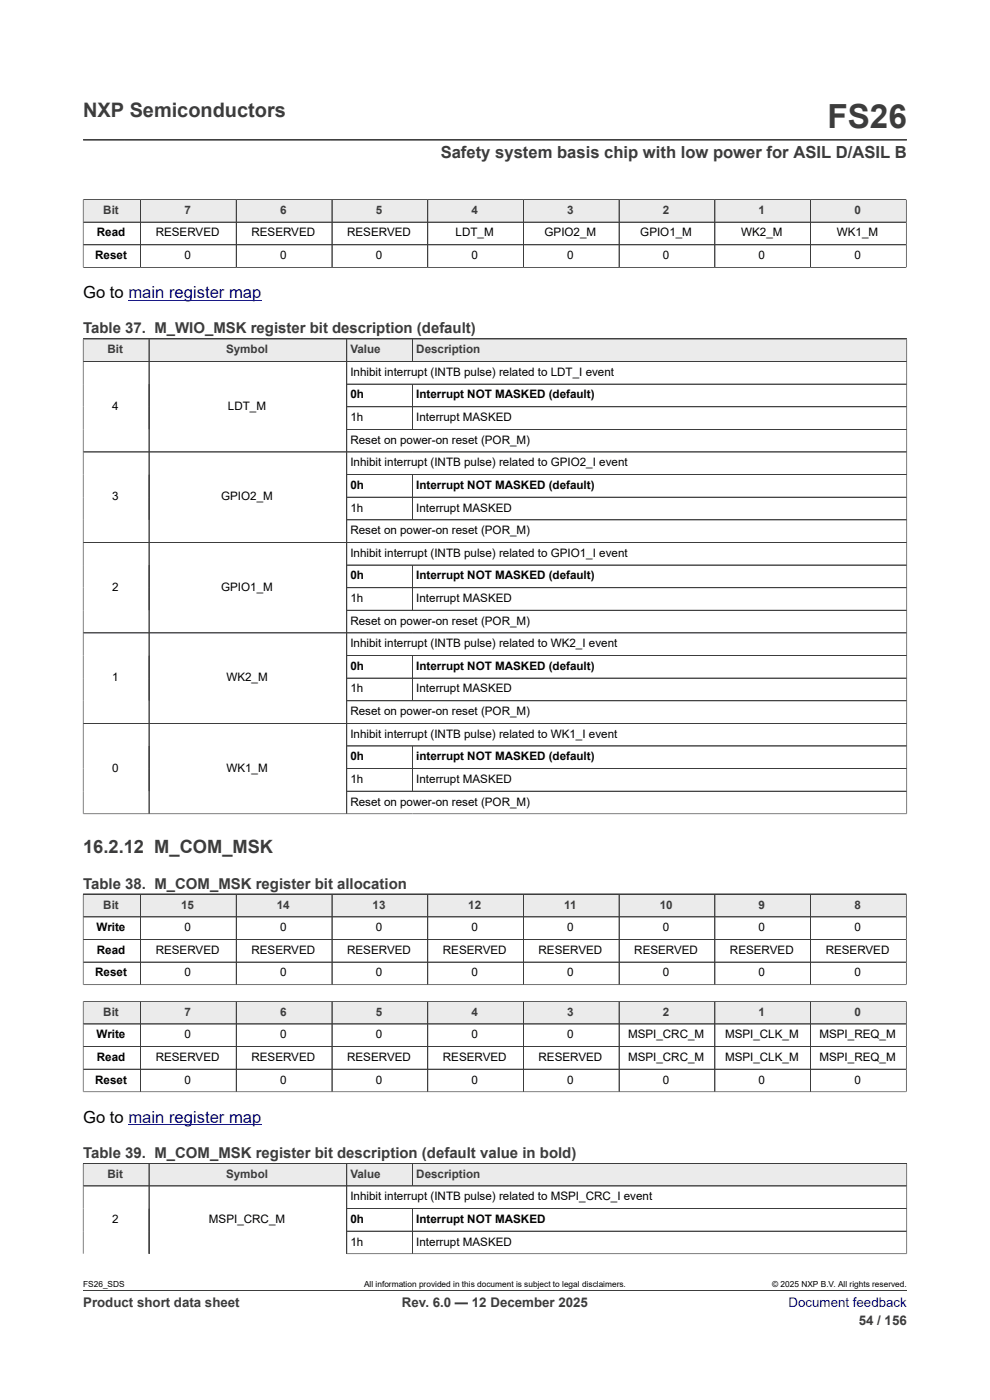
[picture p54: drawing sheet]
<svg xmlns="http://www.w3.org/2000/svg" width="210mm" height="297mm" viewBox="0 0 210 297" stroke-linecap="round" stroke-linejoin="round" font-family="sans-serif">
<defs><g id="words">
<text font-size="7.1" fill="#3c3c3c" x="175.5" y="27.2">FS26</text>
<text font-size="4.2" fill="#3c3c3c" x="17.6" y="24.8">NXP Semiconductors</text>
<text font-size="3.9" fill="#3c3c3c" x="17.6" y="181">16.2.12 M_COM_MSK</text>
<text font-size="3.5" fill="#3c3c3c" x="93.5" y="33.5">Safety system basis chip with low power for ASIL D/ASIL B</text>
<g font-size="3.5">
<text x="17.6" y="63.3">Go to main register map</text>
<text x="17.6" y="238.2">Go to main register map</text>
</g>
<g font-size="3.2" fill="#3c3c3c">
<text x="17.6" y="70.7">Table 37. M_WIO_MSK register bit description (default)</text>
<text x="17.6" y="188.6">Table 38. M_COM_MSK register bit allocation</text>
<text x="17.6" y="245.6">Table 39. M_COM_MSK register bit description (default value in bold)</text>
</g>
<g font-size="2.8" fill="#3c3c3c">
<text x="17.6" y="277.3">Product short data sheet</text>
<text x="85.3" y="277.3">Rev. 6.0 — 12 December 2025</text>
<text x="182.2" y="281">54 / 156</text>
</g>
<text font-size="2.8" fill="#00f" x="167.3" y="277.3">Document feedback</text>
<g font-size="2.5" fill="#3c3c3c">
<text x="21.9" y="45.4">Bit</text>
<text x="39.1" y="45.4">7</text>
<text x="59.4" y="45.4">6</text>
<text x="79.7" y="45.4">5</text>
<text x="100" y="45.4">4</text>
<text x="120.3" y="45.4">3</text>
<text x="140.6" y="45.4">2</text>
<text x="160.9" y="45.4">1</text>
<text x="181.2" y="45.4">0</text>
<text x="22.8" y="74.9">Bit</text>
<text x="48" y="74.9">Symbol</text>
<text x="74.3" y="74.9">Value</text>
<text x="88.3" y="74.9">Description</text>
<text x="21.9" y="192.8">Bit</text>
<text x="38.4" y="192.8">15</text>
<text x="58.7" y="192.8">14</text>
<text x="79" y="192.8">13</text>
<text x="99.3" y="192.8">12</text>
<text x="119.7" y="192.8">11</text>
<text x="139.9" y="192.8">10</text>
<text x="160.9" y="192.8">9</text>
<text x="181.2" y="192.8">8</text>
<text x="21.9" y="215.5">Bit</text>
<text x="39.1" y="215.5">7</text>
<text x="59.4" y="215.5">6</text>
<text x="79.7" y="215.5">5</text>
<text x="100" y="215.5">4</text>
<text x="120.3" y="215.5">3</text>
<text x="140.6" y="215.5">2</text>
<text x="160.9" y="215.5">1</text>
<text x="181.2" y="215.5">0</text>
<text x="22.8" y="249.8">Bit</text>
<text x="48" y="249.8">Symbol</text>
<text x="74.3" y="249.8">Value</text>
<text x="88.3" y="249.8">Description</text>
</g>
<g font-size="2.5">
<text x="20.5" y="50.2">Read</text>
<text x="33" y="50.2">RESERVED</text>
<text x="53.3" y="50.2">RESERVED</text>
<text x="73.6" y="50.2">RESERVED</text>
<text x="96.7" y="50.2">LDT_M</text>
<text x="115.5" y="50.2">GPIO2_M</text>
<text x="135.8" y="50.2">GPIO1_M</text>
<text x="157.2" y="50.2">WK2_M</text>
<text x="177.5" y="50.2">WK1_M</text>
<text x="20.2" y="55">Reset</text>
<text x="39.1" y="55">0</text>
<text x="59.4" y="55">0</text>
<text x="79.7" y="55">0</text>
<text x="100" y="55">0</text>
<text x="120.3" y="55">0</text>
<text x="140.6" y="55">0</text>
<text x="160.9" y="55">0</text>
<text x="181.2" y="55">0</text>
<text x="74.3" y="79.7">Inhibit interrupt (INTB pulse) related to LDT_I event</text>
<text x="23.8" y="86.9">4</text>
<text x="48.4" y="86.9">LDT_M</text>
<text x="74.3" y="84.5">0h</text>
<text x="74.3" y="89.3">1h</text>
<text x="88.3" y="84.5">Interrupt NOT MASKED (default)</text>
<text x="88.3" y="89.3">Interrupt MASKED</text>
<text x="74.3" y="94.1">Reset on power-on reset (POR_M)</text>
<text x="74.3" y="98.9">Inhibit interrupt (INTB pulse) related to GPIO2_I event</text>
<text x="23.8" y="106.1">3</text>
<text x="46.9" y="106.1">GPIO2_M</text>
<text x="74.3" y="103.7">0h</text>
<text x="88.3" y="103.7">Interrupt NOT MASKED (default)</text>
<text x="74.3" y="108.5">1h</text>
<text x="74.3" y="113.3">Reset on power-on reset (POR_M)</text>
<text x="88.3" y="108.5">Interrupt MASKED</text>
<text x="74.3" y="118.1">Inhibit interrupt (INTB pulse) related to GPIO1_I event</text>
<text x="23.8" y="125.3">2</text>
<text x="46.9" y="125.3">GPIO1_M</text>
<text x="74.3" y="122.9">0h</text>
<text x="88.3" y="122.9">Interrupt NOT MASKED (default)</text>
<text x="74.3" y="127.7">1h</text>
<text x="88.3" y="127.7">Interrupt MASKED</text>
<text x="74.3" y="132.5">Reset on power-on reset (POR_M)</text>
<text x="74.3" y="137.3">Inhibit interrupt (INTB pulse) related to WK2_I event</text>
<text x="74.3" y="142.1">0h</text>
<text x="88.3" y="142.1">Interrupt NOT MASKED (default)</text>
<text x="23.8" y="144.5">1</text>
<text x="48" y="144.5">WK2_M</text>
<text x="74.3" y="146.9">1h</text>
<text x="88.3" y="146.9">Interrupt MASKED</text>
<text x="74.3" y="151.7">Reset on power-on reset (POR_M)</text>
<text x="74.3" y="156.5">Inhibit interrupt (INTB pulse) related to WK1_I event</text>
<text x="74.3" y="161.3">0h</text>
<text x="88.3" y="161.3">interrupt NOT MASKED (default)</text>
<text x="23.8" y="163.7">0</text>
<text x="48" y="163.7">WK1_M</text>
<text x="74.3" y="166.1">1h</text>
<text x="88.3" y="166.1">Interrupt MASKED</text>
<text x="74.3" y="170.9">Reset on power-on reset (POR_M)</text>
<text x="20.5" y="197.6">Write</text>
<text x="39.1" y="197.6">0</text>
<text x="59.4" y="197.6">0</text>
<text x="79.7" y="197.6">0</text>
<text x="100" y="197.6">0</text>
<text x="120.3" y="197.6">0</text>
<text x="140.6" y="197.6">0</text>
<text x="160.9" y="197.6">0</text>
<text x="181.2" y="197.6">0</text>
<text x="20.5" y="202.3">Read</text>
<text x="33" y="202.3">RESERVED</text>
<text x="53.3" y="202.3">RESERVED</text>
<text x="73.6" y="202.3">RESERVED</text>
<text x="93.9" y="202.3">RESERVED</text>
<text x="114.2" y="202.3">RESERVED</text>
<text x="134.5" y="202.3">RESERVED</text>
<text x="154.8" y="202.3">RESERVED</text>
<text x="175.1" y="202.3">RESERVED</text>
<text x="20.2" y="207.1">Reset</text>
<text x="39.1" y="207.1">0</text>
<text x="59.4" y="207.1">0</text>
<text x="79.7" y="207.1">0</text>
<text x="100" y="207.1">0</text>
<text x="120.3" y="207.1">0</text>
<text x="140.6" y="207.1">0</text>
<text x="160.9" y="207.1">0</text>
<text x="181.2" y="207.1">0</text>
<text x="20.5" y="220.3">Write</text>
<text x="39.1" y="220.3">0</text>
<text x="59.4" y="220.3">0</text>
<text x="79.7" y="220.3">0</text>
<text x="100" y="220.3">0</text>
<text x="120.3" y="220.3">0</text>
<text x="133.2" y="220.3">MSPI_CRC_M</text>
<text x="153.8" y="220.3">MSPI_CLK_M</text>
<text x="173.8" y="220.3">MSPI_REQ_M</text>
<text x="20.5" y="225.1">Read</text>
<text x="33" y="225.1">RESERVED</text>
<text x="53.3" y="225.1">RESERVED</text>
<text x="73.6" y="225.1">RESERVED</text>
<text x="93.9" y="225.1">RESERVED</text>
<text x="114.2" y="225.1">RESERVED</text>
<text x="133.2" y="225.1">MSPI_CRC_M</text>
<text x="153.8" y="225.1">MSPI_CLK_M</text>
<text x="173.8" y="225.1">MSPI_REQ_M</text>
<text x="20.2" y="229.9">Reset</text>
<text x="39.1" y="229.9">0</text>
<text x="59.4" y="229.9">0</text>
<text x="79.7" y="229.9">0</text>
<text x="100" y="229.9">0</text>
<text x="120.3" y="229.9">0</text>
<text x="140.6" y="229.9">0</text>
<text x="160.9" y="229.9">0</text>
<text x="181.2" y="229.9">0</text>
<text x="74.3" y="254.6">Inhibit interrupt (INTB pulse) related to MSPI_CRC_I event</text>
<text x="23.8" y="259.5">2</text>
<text x="44.3" y="259.5">MSPI_CRC_M</text>
<text x="74.3" y="259.4">0h</text>
<text x="88.3" y="259.4">Interrupt NOT MASKED</text>
<text x="74.3" y="264.2">1h</text>
<text x="88.3" y="264.2">Interrupt MASKED</text>
</g>
<g font-size="1.8">
<text x="17.6" y="273.1">FS26_SDS</text>
<text x="77.2" y="273.1">All information provided in this document is subject to legal disclaimers.</text>
<text x="163.8" y="273.1">© 2025 NXP B.V. All rights reserved.</text>
</g>
</g></defs>
<path d="M17.6 29.7h174.8" fill="none" stroke="#3c3c3c" stroke-width=".21"/>
<path d="M17.7 42.4h12v4.7h-12z" fill="#ebebeb"/>
<path d="M17.6 42.3v4.8h12.2v-4.8h-12.2" fill="none" stroke="#3c3c3c" stroke-width=".21"/>
<path d="M29.9 42.4h20.2v4.7h-20.2z" fill="#ebebeb"/>
<path d="M29.8 42.3h20.3v4.8h-20.3z" fill="none" stroke="#3c3c3c" stroke-width=".21"/>
<path d="M50.2 42.4h20.2v4.7h-20.2z" fill="#ebebeb"/>
<path d="M50.1 42.3h20.3v4.8h-20.3z" fill="none" stroke="#3c3c3c" stroke-width=".21"/>
<path d="M70.5 42.4h20.2v4.7h-20.2z" fill="#ebebeb"/>
<path d="M70.4 42.3h20.3v4.8h-20.3z" fill="none" stroke="#3c3c3c" stroke-width=".21"/>
<path d="M90.8 42.4h20.2v4.7h-20.2z" fill="#ebebeb"/>
<path d="M90.7 42.3h20.3v4.8h-20.3z" fill="none" stroke="#3c3c3c" stroke-width=".21"/>
<path d="M111.1 42.4h20.2v4.7h-20.2z" fill="#ebebeb"/>
<path d="M111 42.3h20.3v4.8h-20.3z" fill="none" stroke="#3c3c3c" stroke-width=".21"/>
<path d="M131.4 42.4h20.2v4.7h-20.2z" fill="#ebebeb"/>
<path d="M131.3 42.3h20.3v4.8h-20.3z" fill="none" stroke="#3c3c3c" stroke-width=".21"/>
<path d="M151.7 42.4h20.2v4.7h-20.2z" fill="#ebebeb"/>
<path d="M151.6 42.3h20.3v4.8h-20.3z" fill="none" stroke="#3c3c3c" stroke-width=".21"/>
<path d="M172 42.4h20.2v4.7h-20.2z" fill="#ebebeb"/>
<g fill="none" stroke="#3c3c3c" stroke-width=".21">
<path d="M17.6 56.7h174.7M17.6 51.9h174.6M17.6 42.4v14.4M17.7 42.3h174.6M29.8 42.4v14.3M50.1 42.4v14.3M70.4 42.4v14.3M90.7 42.4v14.3M111 42.4v14.3M131.3 42.4v14.3M151.6 42.4v14.3M171.9 42.3v14.4"/>
<path d="M192.2 42.3v14.5M192.2 47.1h-174.6M17.6 71.9h174.8"/>
</g>
<path d="M27.2 63.7h28.3" fill="none" stroke="#00f" stroke-width=".21"/>
<path d="M17.7 72h13.8v4.6h-13.8z" fill="#ebebeb"/>
<path d="M17.6 71.9h14v4.8h-14z" fill="none" stroke="#3c3c3c" stroke-width=".21"/>
<path d="M31.7 72h41.8v4.6h-41.8z" fill="#ebebeb"/>
<path d="M31.6 71.9h41.9v4.8h-41.9z" fill="none" stroke="#3c3c3c" stroke-width=".21"/>
<path d="M73.6 72h13.9v4.6h-13.9z" fill="#ebebeb"/>
<path d="M73.5 71.9h14v4.8h-14z" fill="none" stroke="#3c3c3c" stroke-width=".21"/>
<path d="M87.6 72h104.7v4.6h-104.7z" fill="#ebebeb"/>
<g fill="none" stroke="#3c3c3c" stroke-width=".21">
<path d="M17.6 71.9h174.8v100.8M17.6 76.7h174.8M17.6 72v100.7M31.6 72v100.6M73.5 72v100.6M87.5 71.9v4.8M17.6 95.9h174.8M73.5 81.5h118.9M73.5 86.3h118.9M73.5 91.1h118.9M87.5 81.5v9.6M17.6 115.1h174.8"/>
<path d="M73.5 100.7h118.9M73.5 105.5h118.9M73.5 110.3h118.9M73.5 119.9h118.9M87.5 100.7v9.6M87.5 119.9v9.6M17.6 134.3h174.8M73.5 124.7h118.9M73.5 129.5h118.9M73.5 139.1h118.9M87.5 139.1v9.6M17.6 153.5h174.8"/>
<path d="M73.5 143.9h118.9M73.5 148.7h118.9M73.5 158.3h118.9M87.5 158.3v9.6M17.6 172.6h174.8M73.5 163.1h118.9M73.5 167.9h118.9M17.6 189.7h174.6"/>
</g>
<path d="M17.7 189.8h12v4.6h-12z" fill="#ebebeb"/>
<path d="M17.6 189.7h12.2v4.8h-12.2z" fill="none" stroke="#3c3c3c" stroke-width=".21"/>
<path d="M29.9 189.8h20.2v4.6h-20.2z" fill="#ebebeb"/>
<path d="M29.8 189.7h20.3v4.8h-20.3z" fill="none" stroke="#3c3c3c" stroke-width=".21"/>
<path d="M50.2 189.8h20.2v4.6h-20.2z" fill="#ebebeb"/>
<path d="M50.1 189.7h20.3v4.8h-20.3z" fill="none" stroke="#3c3c3c" stroke-width=".21"/>
<path d="M70.5 189.8h20.2v4.6h-20.2z" fill="#ebebeb"/>
<path d="M70.4 189.7h20.3v4.8h-20.3z" fill="none" stroke="#3c3c3c" stroke-width=".21"/>
<path d="M90.8 189.8h20.2v4.6h-20.2z" fill="#ebebeb"/>
<path d="M90.7 189.7h20.3v4.8h-20.3z" fill="none" stroke="#3c3c3c" stroke-width=".21"/>
<path d="M111.1 189.8h20.2v4.6h-20.2z" fill="#ebebeb"/>
<path d="M111 189.7h20.3v4.8h-20.3z" fill="none" stroke="#3c3c3c" stroke-width=".21"/>
<path d="M131.4 189.8h20.2v4.6h-20.2z" fill="#ebebeb"/>
<path d="M131.3 189.7h20.3v4.8h-20.3z" fill="none" stroke="#3c3c3c" stroke-width=".21"/>
<path d="M151.7 189.8h20.2v4.6h-20.2z" fill="#ebebeb"/>
<path d="M151.6 189.7h20.3v4.8h-20.3z" fill="none" stroke="#3c3c3c" stroke-width=".21"/>
<path d="M172 189.8h20.2v4.6h-20.2z" fill="#ebebeb"/>
<g fill="none" stroke="#3c3c3c" stroke-width=".21">
<path d="M17.6 189.7h174.6v19.3M17.6 189.8v19.2M29.8 189.8v19.1M50.1 189.8v19.1M70.4 189.8v19.1M90.7 189.8v19.1M111 189.8v19.1M131.3 189.8v19.1M151.6 189.8v19.1M171.9 189.7v19.2M192.2 194.5h-174.6M192.2 199.3h-174.6"/>
<path d="M17.6 208.9h174.7M17.6 204.1h174.6"/>
</g>
<path d="M17.7 212.5h12v4.7h-12z" fill="#ebebeb"/>
<path d="M17.6 212.4v4.8h12.2v-4.8h-12.2" fill="none" stroke="#3c3c3c" stroke-width=".21"/>
<path d="M29.9 212.5h20.2v4.7h-20.2z" fill="#ebebeb"/>
<path d="M29.8 212.4h20.3v4.8h-20.3z" fill="none" stroke="#3c3c3c" stroke-width=".21"/>
<path d="M50.2 212.5h20.2v4.7h-20.2z" fill="#ebebeb"/>
<path d="M50.1 212.4h20.3v4.8h-20.3z" fill="none" stroke="#3c3c3c" stroke-width=".21"/>
<path d="M70.5 212.5h20.2v4.7h-20.2z" fill="#ebebeb"/>
<path d="M70.4 212.4h20.3v4.8h-20.3z" fill="none" stroke="#3c3c3c" stroke-width=".21"/>
<path d="M90.8 212.5h20.2v4.7h-20.2z" fill="#ebebeb"/>
<path d="M90.7 212.4h20.3v4.8h-20.3z" fill="none" stroke="#3c3c3c" stroke-width=".21"/>
<path d="M111.1 212.5h20.2v4.7h-20.2z" fill="#ebebeb"/>
<path d="M111 212.4h20.3v4.8h-20.3z" fill="none" stroke="#3c3c3c" stroke-width=".21"/>
<path d="M131.4 212.5h20.2v4.7h-20.2z" fill="#ebebeb"/>
<path d="M131.3 212.4h20.3v4.8h-20.3z" fill="none" stroke="#3c3c3c" stroke-width=".21"/>
<path d="M151.7 212.5h20.2v4.7h-20.2z" fill="#ebebeb"/>
<path d="M151.6 212.4h20.3v4.8h-20.3z" fill="none" stroke="#3c3c3c" stroke-width=".21"/>
<path d="M172 212.5h20.2v4.7h-20.2z" fill="#ebebeb"/>
<g fill="none" stroke="#3c3c3c" stroke-width=".21">
<path d="M17.6 217.2h174.6M17.6 212.5v19.2M17.7 212.4h174.6M29.8 212.5v19.1M50.1 212.5v19.1M70.4 212.5v19.1M90.7 212.5v19.1M111 212.5v19.1M131.3 212.5v19.1M151.6 212.5v19.1M171.9 212.4v19.2M192.2 212.4v19.3"/>
<path d="M17.6 231.6h174.7M17.6 222h174.6M17.6 226.8h174.6M17.6 246.8h174.8"/>
</g>
<path d="M27.2 238.6h28.3" fill="none" stroke="#00f" stroke-width=".21"/>
<path d="M17.7 246.9h13.8v4.6h-13.8z" fill="#ebebeb"/>
<path d="M17.6 246.8h14v4.8h-14z" fill="none" stroke="#3c3c3c" stroke-width=".21"/>
<path d="M31.7 246.9h41.8v4.6h-41.8z" fill="#ebebeb"/>
<path d="M31.6 246.8h41.9v4.8h-41.9z" fill="none" stroke="#3c3c3c" stroke-width=".21"/>
<path d="M73.6 246.9h13.9v4.6h-13.9z" fill="#ebebeb"/>
<path d="M73.5 246.8h14v4.8h-14z" fill="none" stroke="#3c3c3c" stroke-width=".21"/>
<path d="M87.6 246.9h104.7v4.6h-104.7z" fill="#ebebeb"/>
<path d="M17.6 246.8h174.8v19.3M17.6 251.6h174.8M17.6 246.9v19.1M31.6 246.9v19.1M73.5 246.9v19.1h118.9M87.5 256.4v9.6M87.5 246.8v4.8M192.4 256.4h-118.9M17.6 273.8h174.8M192.4 261.2h-118.9" fill="none" stroke="#3c3c3c" stroke-width=".21"/>
<use href="#words"/>
</svg>
